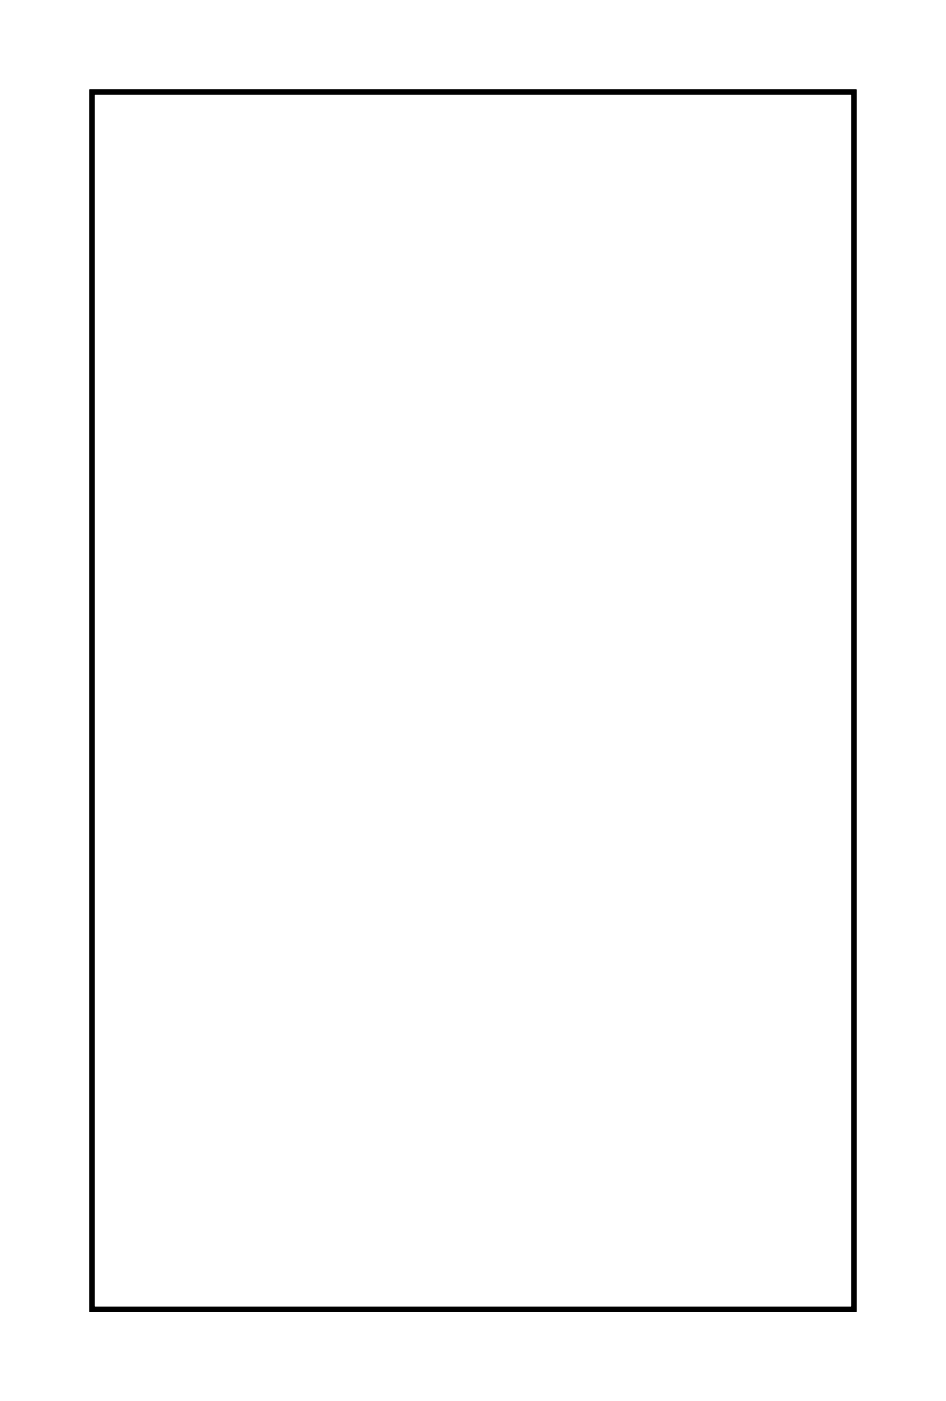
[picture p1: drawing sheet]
<svg xmlns="http://www.w3.org/2000/svg" width="37mm" height="55mm" viewBox="0 0 37 55" stroke-linecap="round" stroke-linejoin="round" font-family="sans-serif">
<path d="M3.6 3.6h30.2v48.2h-30.2z" fill="none" stroke="#000" stroke-width=".2"/>
<path d="M3.6 3.6h30.2v48.2h-30.2z" fill="none" stroke="#000" stroke-width=".04"/>
<circle cx="23.2" cy="12.4" r=".74" fill="#fff"/>
<circle cx="23.2" cy="12.4" r=".74" fill="none" stroke="#fff" stroke-width=".76" stroke-linecap="butt"/>
<circle cx="20.6" cy="12.4" r=".74" fill="#fff"/>
<circle cx="20.6" cy="12.4" r=".74" fill="none" stroke="#fff" stroke-width=".76" stroke-linecap="butt"/>
<circle cx="18.1" cy="12.4" r=".74" fill="#fff"/>
<circle cx="18.1" cy="12.4" r=".74" fill="none" stroke="#fff" stroke-width=".76" stroke-linecap="butt"/>
<circle cx="15.6" cy="12.4" r=".74" fill="#fff"/>
<circle cx="15.6" cy="12.4" r=".74" fill="none" stroke="#fff" stroke-width=".76" stroke-linecap="butt"/>
<circle cx="18.2" cy="49.4" r=".74" fill="#fff"/>
<circle cx="18.2" cy="49.4" r=".74" fill="none" stroke="#fff" stroke-width=".76" stroke-linecap="butt"/>
<circle cx="20.8" cy="49.4" r=".74" fill="#fff"/>
<circle cx="20.8" cy="49.4" r=".74" fill="none" stroke="#fff" stroke-width=".76" stroke-linecap="butt"/>
<circle cx="23.3" cy="49.4" r=".74" fill="#fff"/>
<circle cx="23.3" cy="49.4" r=".74" fill="none" stroke="#fff" stroke-width=".76" stroke-linecap="butt"/>
<circle cx="25.9" cy="49.4" r=".74" fill="#fff"/>
<circle cx="25.9" cy="49.4" r=".74" fill="none" stroke="#fff" stroke-width=".76" stroke-linecap="butt"/>
<circle cx="18.3" cy="44.1" r=".74" fill="#fff"/>
<circle cx="18.3" cy="44.1" r=".74" fill="none" stroke="#fff" stroke-width=".76" stroke-linecap="butt"/>
<circle cx="20.8" cy="44.1" r=".74" fill="#fff"/>
<circle cx="20.8" cy="44.1" r=".74" fill="none" stroke="#fff" stroke-width=".76" stroke-linecap="butt"/>
<circle cx="23.4" cy="44.1" r=".74" fill="#fff"/>
<circle cx="23.4" cy="44.1" r=".74" fill="none" stroke="#fff" stroke-width=".76" stroke-linecap="butt"/>
<circle cx="25.9" cy="44.1" r=".74" fill="#fff"/>
<circle cx="25.9" cy="44.1" r=".74" fill="none" stroke="#fff" stroke-width=".76" stroke-linecap="butt"/>
<circle cx="22.8" cy="5.6" r=".74" fill="#fff"/>
<circle cx="22.8" cy="5.6" r=".74" fill="none" stroke="#fff" stroke-width=".76" stroke-linecap="butt"/>
<circle cx="20.3" cy="5.6" r=".74" fill="#fff"/>
<circle cx="20.3" cy="5.6" r=".74" fill="none" stroke="#fff" stroke-width=".76" stroke-linecap="butt"/>
<circle cx="17.8" cy="5.6" r=".74" fill="#fff"/>
<circle cx="17.8" cy="5.6" r=".74" fill="none" stroke="#fff" stroke-width=".76" stroke-linecap="butt"/>
<circle cx="15.2" cy="5.6" r=".74" fill="#fff"/>
<circle cx="15.2" cy="5.6" r=".74" fill="none" stroke="#fff" stroke-width=".76" stroke-linecap="butt"/>
<circle cx="17.4" cy="19.1" r=".6" fill="#fff"/>
<circle cx="17.4" cy="19.1" r=".6" fill="none" stroke="#fff" stroke-width=".65" stroke-linecap="butt"/>
<path d="M16.8 18.5h1.2v1.2h-1.2z" fill="#fff"/>
<path d="M16.8 18.5h1.2v1.2h-1.2z" fill="none" stroke="#fff" stroke-width=".65" stroke-linecap="butt"/>
<circle cx="19.9" cy="19.1" r=".6" fill="#fff"/>
<circle cx="19.9" cy="19.1" r=".6" fill="none" stroke="#fff" stroke-width=".65" stroke-linecap="butt"/>
<circle cx="23.7" cy="24.9" r=".6" fill="#fff"/>
<circle cx="23.7" cy="24.9" r=".6" fill="none" stroke="#fff" stroke-width=".65" stroke-linecap="butt"/>
<path d="M23.1 24.3h1.2v1.2h-1.2z" fill="#fff"/>
<path d="M23.1 24.3h1.2v1.2h-1.2z" fill="none" stroke="#fff" stroke-width=".65" stroke-linecap="butt"/>
<circle cx="23.7" cy="27.4" r=".6" fill="#fff"/>
<circle cx="23.7" cy="27.4" r=".6" fill="none" stroke="#fff" stroke-width=".65" stroke-linecap="butt"/>
<circle cx="23.6" cy="36" r=".6" fill="#fff"/>
<circle cx="23.6" cy="36" r=".6" fill="none" stroke="#fff" stroke-width=".65" stroke-linecap="butt"/>
<path d="M23 35.4h1.2v1.2h-1.2z" fill="#fff"/>
<path d="M23 35.4h1.2v1.2h-1.2z" fill="none" stroke="#fff" stroke-width=".65" stroke-linecap="butt"/>
<circle cx="23.6" cy="38.5" r=".6" fill="#fff"/>
<circle cx="23.6" cy="38.5" r=".6" fill="none" stroke="#fff" stroke-width=".65" stroke-linecap="butt"/>
<circle cx="13.5" cy="24.9" r=".6" fill="#fff"/>
<circle cx="13.5" cy="24.9" r=".6" fill="none" stroke="#fff" stroke-width=".65" stroke-linecap="butt"/>
<path d="M12.9 24.3h1.2v1.2h-1.2z" fill="#fff"/>
<path d="M12.9 24.3h1.2v1.2h-1.2z" fill="none" stroke="#fff" stroke-width=".65" stroke-linecap="butt"/>
<circle cx="13.5" cy="27.4" r=".6" fill="#fff"/>
<circle cx="13.5" cy="27.4" r=".6" fill="none" stroke="#fff" stroke-width=".65" stroke-linecap="butt"/>
<circle cx="13.5" cy="36" r=".6" fill="#fff"/>
<circle cx="13.5" cy="36" r=".6" fill="none" stroke="#fff" stroke-width=".65" stroke-linecap="butt"/>
<path d="M12.9 35.4h1.2v1.2h-1.2z" fill="#fff"/>
<path d="M12.9 35.4h1.2v1.2h-1.2z" fill="none" stroke="#fff" stroke-width=".65" stroke-linecap="butt"/>
<circle cx="13.5" cy="38.5" r=".6" fill="#fff"/>
<circle cx="13.5" cy="38.5" r=".6" fill="none" stroke="#fff" stroke-width=".65" stroke-linecap="butt"/>
</svg>
